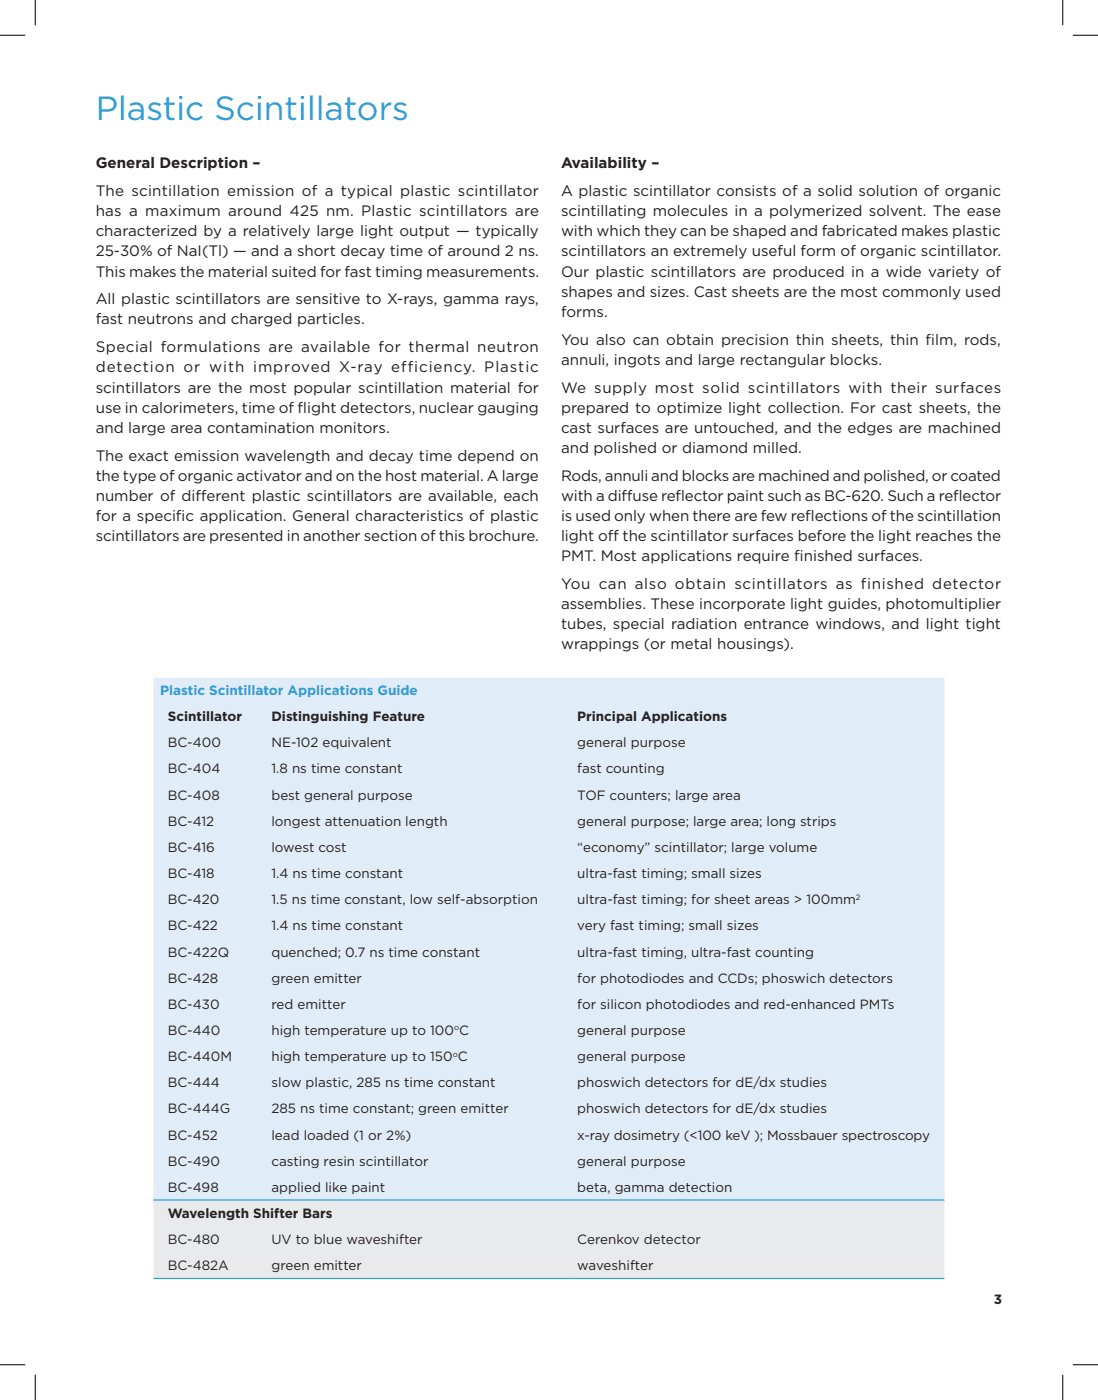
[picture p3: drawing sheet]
<svg xmlns="http://www.w3.org/2000/svg" width="231mm" height="294mm" viewBox="0 0 231 294" stroke-linecap="round" stroke-linejoin="round" font-family="sans-serif">
<defs><g id="words">
<text font-size="7.1" fill="#309ed8" x="20.1" y="25.3">Plastic Scintillators</text>
<g font-size="3.2" fill="#231f20">
<text x="20.1" y="35.3">General Description –</text>
<text x="117.9" y="35.3">Availability –</text>
<text x="20.1" y="41.2">The scintillation emission of a typical plastic scintillator</text>
<text x="117.9" y="41.2">A plastic scintillator consists of a solid solution of organic</text>
<text x="20.1" y="45.4">has a maximum around 425 nm. Plastic scintillators are</text>
<text x="117.9" y="45.4">scintillating molecules in a polymerized solvent. The ease</text>
<text x="20.1" y="49.7">characterized by a relatively large light output — typically</text>
<text x="20.1" y="53.9">25-30% of NaI(Tl) — and a short decay time of around 2 ns.</text>
<text x="117.9" y="49.7">with which they can be shaped and fabricated makes plastic</text>
<text x="117.9" y="53.9">scintillators an extremely useful form of organic scintillator.</text>
<text x="20.1" y="58.1">This makes the material suited for fast timing measurements.</text>
<text x="117.9" y="58.1">Our plastic scintillators are produced in a wide variety of</text>
<text x="20.1" y="64">All plastic scintillators are sensitive to X-rays, gamma rays,</text>
<text x="117.9" y="62.3">shapes and sizes. Cast sheets are the most commonly used</text>
<text x="20.1" y="68.2">fast neutrons and charged particles.</text>
<text x="117.9" y="66.6">forms.</text>
<text x="20.1" y="74">Special formulations are available for thermal neutron</text>
<text x="117.9" y="72.4">You also can obtain precision thin sheets, thin f</text>
<text x="117.9" y="76.7">annuli, ingots and large rectangular blocks.</text>
<text x="194.5" y="72.4">ilm, rods,</text>
<text x="20.1" y="78.3">detection or with improved X-ray efficiency. Plastic</text>
<text x="20.1" y="82.5">scintillators are the most popular scintillation material for</text>
<text x="117.9" y="82.5">We supply most solid scintillators with their surfaces</text>
<text x="20.1" y="86.7">use in calorimeters, time of f</text>
<text x="62.5" y="86.7">light detectors, nuclear gauging</text>
<text x="117.9" y="86.7">prepared to optimize light collection. For cast sheets, the</text>
<text x="20.1" y="91">and large area contamination monitors.</text>
<text x="117.9" y="91">cast surfaces are untouched, and the edges are machined</text>
<text x="117.9" y="95.2">and polished or diamond milled.</text>
<text x="20.1" y="96.8">The exact emission wavelength and decay time depend on</text>
<text x="20.1" y="101">the type of organic activator and on the host material. A large</text>
<text x="117.9" y="101">Rods, annuli and blocks are machined and polished, or coated</text>
<text x="20.1" y="105.3">number of dif</text>
<text x="41.1" y="105.3">ferent plastic scintillators are available, each</text>
<text x="117.9" y="105.3">with a dif</text>
<text x="130.6" y="105.3">fuse ref</text>
<text x="141.9" y="105.3">lector paint such as BC-620. Such a ref</text>
<text x="200.3" y="105.3">lector</text>
<text x="20.1" y="109.5">for a specif</text>
<text x="20.1" y="113.7">scintillators are presented in another section of this brochure.</text>
<text x="37" y="109.5">ic application. General characteristics of plastic</text>
<text x="117.9" y="109.5">is used only when there are few ref</text>
<text x="117.9" y="113.7">light of</text>
<text x="127.7" y="113.7">f the scintillator surfaces before the light reaches the</text>
<text x="169.2" y="109.5">lections of the scintillation</text>
<text x="117.9" y="118">PMT. Most applications require f</text>
<text x="166.9" y="118">inished surfaces.</text>
<text x="117.9" y="123.8">You can also obtain scintillators as finished detector</text>
<text x="117.9" y="128">assemblies. These incorporate light guides, photomultiplier</text>
<text x="117.9" y="132.3">tubes, special radiation entrance windows, and light tight</text>
<text x="117.9" y="136.5">wrappings (or metal housings).</text>
</g>
<text font-size="2.8" fill="#309ed8" x="33.7" y="146.1">Plastic Scintillator Applications Guide</text>
<g font-size="2.8" fill="#231f20">
<text x="35.3" y="151.5">Scintillator</text>
<text x="57" y="151.5">Distinguishing Feature</text>
<text x="121.3" y="151.5">Principal Applications</text>
<text x="35.3" y="157.1">BC-400</text>
<text x="57" y="157.1">NE-102 equivalent</text>
<text x="121.3" y="157.1">general purpose</text>
<text x="35.3" y="162.5">BC-404</text>
<text x="57" y="162.5">1.8 ns time constant</text>
<text x="121.3" y="162.5">fast counting</text>
<text x="35.3" y="168">BC-408</text>
<text x="35.3" y="173.5">BC-412</text>
<text x="57" y="168">best general purpose</text>
<text x="57" y="173.5">longest attenuation length</text>
<text x="121.3" y="168">TOF counters; large area</text>
<text x="121.3" y="173.5">general purpose; large area; long strips</text>
<text x="35.3" y="179">BC-416</text>
<text x="57" y="179">lowest cost</text>
<text x="121.3" y="179">“economy” scintillator; large volume</text>
<text x="35.3" y="184.5">BC-418</text>
<text x="57" y="184.5">1.4 ns time constant</text>
<text x="121.3" y="184.5">ultra-fast timing; small sizes</text>
<text x="35.3" y="190">BC-420</text>
<text x="57" y="190">1.5 ns time constant, low self-absorption</text>
<text x="121.3" y="190">ultra-fast timing; for sheet areas &gt; 100mm</text>
<text x="35.3" y="195.5">BC-422</text>
<text x="57" y="195.5">1.4 ns time constant</text>
<text x="121.3" y="195.5">very fast timing; small sizes</text>
<text x="35.3" y="201">BC-422Q</text>
<text x="57" y="201">quenched; 0.7 ns time constant</text>
<text x="121.3" y="201">ultra-fast timing, ultra-fast counting</text>
<text x="35.3" y="206.5">BC-428</text>
<text x="57" y="206.5">green emitter</text>
<text x="121.3" y="206.5">for photodiodes and CCDs; phoswich detectors</text>
<text x="35.3" y="212">BC-430</text>
<text x="57" y="212">red emitter</text>
<text x="121.3" y="212">for silicon photodiodes and red-enhanced PMTs</text>
<text x="35.3" y="217.5">BC-440</text>
<text x="57" y="217.5">high temperature up to 100 C</text>
<text x="121.3" y="217.5">general purpose</text>
<text x="35.3" y="223">BC-440M</text>
<text x="57" y="223">high temperature up to 150 C</text>
<text x="121.3" y="223">general purpose</text>
<text x="35.3" y="228.5">BC-444</text>
<text x="35.3" y="234">BC-444G</text>
<text x="57" y="228.5">slow plastic, 285 ns time constant</text>
<text x="57" y="234">285 ns time constant; green emitter</text>
<text x="121.3" y="228.5">phoswich detectors for dE/dx studies</text>
<text x="121.3" y="234">phoswich detectors for dE/dx studies</text>
<text x="35.3" y="239.5">BC-452</text>
<text x="57" y="239.5">lead loaded (1 or 2%)</text>
<text x="121.3" y="239.5">x-ray dosimetry (&lt;100 keV ); Mossbauer spectroscopy</text>
<text x="35.3" y="245">BC-490</text>
<text x="57" y="245">casting resin scintillator</text>
<text x="121.3" y="245">general purpose</text>
<text x="35.3" y="250.5">BC-498</text>
<text x="57" y="250.5">applied like paint</text>
<text x="121.3" y="250.5">beta, gamma detection</text>
<text x="35.3" y="256.1">Wavelength Shifter Bars</text>
<text x="35.3" y="261.5">BC-480</text>
<text x="57" y="261.5">UV to blue waveshifter</text>
<text x="121.3" y="261.5">Cerenkov detector</text>
<text x="35.3" y="267">BC-482A</text>
<text x="57" y="267">green emitter</text>
<text x="121.3" y="267">waveshifter</text>
<text x="208.9" y="274.1">3</text>
</g>
<g font-size="1.6" fill="#231f20">
<text x="179.8" y="189.1">2</text>
<text x="95.4" y="216.6">o</text>
<text x="95.1" y="222.1">o</text>
</g>
</g></defs>
<path d="M32.3 142.4h166.2v5.4h-166.2zM32.3 147.8h23.3v5.6h-23.3zM55.6 147.8h64.3v5.6h-64.3zM119.9 147.8h78.6v5.6h-78.6zM32.3 153.4h23.3v5.4h-23.3zM55.6 153.4h64.3v5.4h-64.3zM119.9 153.4h78.6v5.4h-78.6zM32.3 158.8h23.3v5.5h-23.3zM55.6 158.8h64.3v5.5h-64.3zM119.9 158.8h78.6v5.5h-78.6zM32.3 164.3h23.3v5.5h-23.3zM55.6 164.3h64.3v5.5h-64.3zM119.9 164.3h78.6v5.5h-78.6zM32.3 169.8h23.3v5.5h-23.3zM55.6 169.8h64.3v5.5h-64.3zM119.9 169.8h78.6v5.5h-78.6zM32.3 175.3h23.3v5.5h-23.3zM55.6 175.3h64.3v5.5h-64.3zM119.9 175.3h78.6v5.5h-78.6zM32.3 180.8h23.3v5.4h-23.3zM55.6 180.8h64.3v5.4h-64.3zM119.9 180.8h78.6v5.4h-78.6zM32.3 186.2h23.3v5.5h-23.3zM55.6 186.2h64.3v5.5h-64.3zM119.9 186.2h78.6v5.5h-78.6zM32.3 191.7h23.3v5.5h-23.3zM55.6 191.7h64.3v5.5h-64.3zM119.9 191.7h78.6v5.5h-78.6zM32.3 197.2h23.3v5.5h-23.3zM55.6 197.2h64.3v5.5h-64.3zM119.9 197.2h78.6v5.5h-78.6zM32.3 202.7h23.3v5.5h-23.3zM55.6 202.7h64.3v5.5h-64.3zM119.9 202.7h78.6v5.5h-78.6zM32.3 208.2h23.3v5.5h-23.3zM55.6 208.2h64.3v5.5h-64.3zM119.9 208.2h78.6v5.5h-78.6zM32.3 213.7h23.3v5.5h-23.3zM55.6 213.7h64.3v5.5h-64.3zM119.9 213.7h78.6v5.5h-78.6zM32.3 219.2h23.3v5.5h-23.3zM55.6 219.2h64.3v5.5h-64.3zM119.9 219.2h78.6v5.5h-78.6zM32.3 224.7h23.3v5.5h-23.3zM55.6 224.7h64.3v5.5h-64.3zM119.9 224.7h78.6v5.5h-78.6zM32.3 230.2h23.3v5.5h-23.3zM55.6 230.2h64.3v5.5h-64.3zM119.9 230.2h78.6v5.5h-78.6zM32.3 235.7h23.3v5.5h-23.3zM55.6 235.7h64.3v5.5h-64.3zM119.9 235.7h78.6v5.5h-78.6zM32.3 241.2h23.3v5.5h-23.3zM55.6 241.2h64.3v5.5h-64.3zM119.9 241.2h78.6v5.5h-78.6zM32.3 246.7h23.3v5.5h-23.3zM55.6 246.7h64.3v5.5h-64.3zM119.9 246.7h78.6v5.5h-78.6z" fill="#e0ecf7"/>
<path d="M32.3 252.2h166.2v5.5h-166.2zM32.3 257.7h23.3v5.5h-23.3zM55.6 257.7h64.3v5.5h-64.3zM119.9 257.7h78.6v5.5h-78.6zM32.3 263.2h23.3v5.5h-23.3zM55.6 263.2h64.3v5.5h-64.3zM119.9 263.2h78.6v5.5h-78.6z" fill="#e9eaeb"/>
<path d="M32.3 252.2h166.2M32.3 268.7h166.2" fill="none" stroke="#309ed8" stroke-width=".26"/>
<path d="M0 7.4h5.3M7.4 0v5.3M223.3 0v5.3M225.4 7.4h5.3M0 286.8h5.3M7.4 288.9v5.3M223.3 288.9v5.3M225.4 286.8h5.3" fill="none" stroke="#fff" stroke-width=".44"/>
<path d="M0 7.4h5.3M7.4 0v5.3M223.3 0v5.3M225.4 7.4h5.3M0 286.8h5.3M7.4 288.9v5.3M223.3 288.9v5.3M225.4 286.8h5.3" fill="none" stroke="#000" stroke-width=".21"/>
<use href="#words"/>
</svg>
